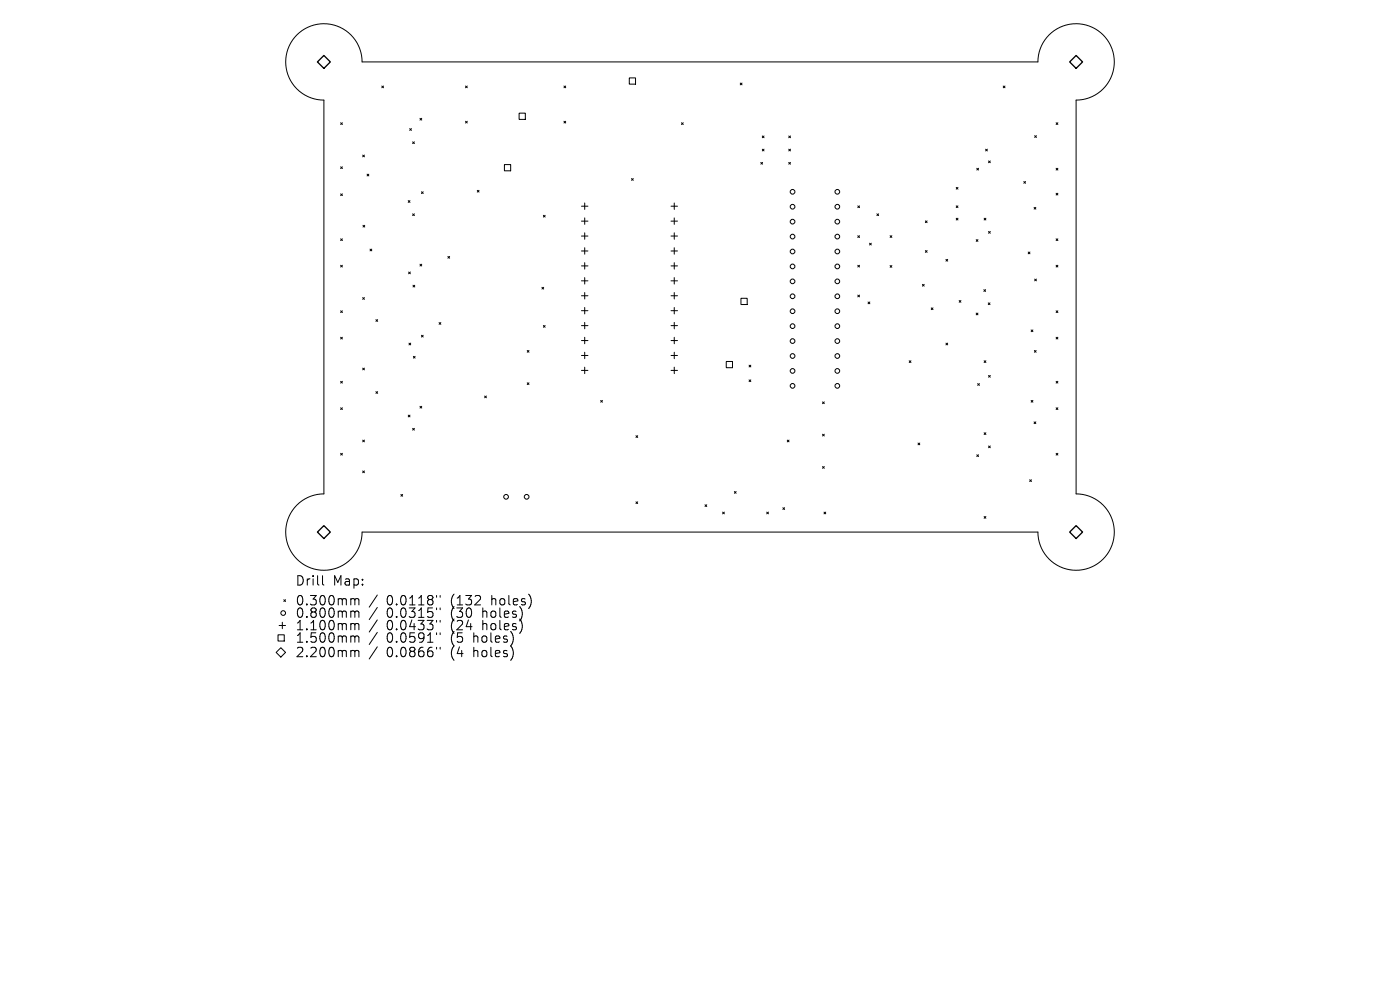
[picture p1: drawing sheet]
<svg xmlns="http://www.w3.org/2000/svg" width="297mm" height="210mm" viewBox="0 0 297 210" stroke-linecap="round" stroke-linejoin="round" font-family="sans-serif">
<defs><g id="words">
<g font-size="2.8">
<text x="62.6" y="124.5">Drill</text>
<text x="70.6" y="124.5">Map:</text>
<text x="62.6" y="128.7">0.300mm</text>
<text x="62.6" y="131.3">0.800mm</text>
<text x="82" y="128.7">0.0118&quot;</text>
<text x="82" y="131.3">0.0315&quot;</text>
<text x="95.7" y="128.7">(132</text>
<text x="95.7" y="131.3">(30</text>
<text x="102.6" y="131.3">holes)</text>
<text x="104.5" y="128.7">holes)</text>
<text x="62.6" y="134">1.100mm</text>
<text x="62.6" y="136.6">1.500mm</text>
<text x="82" y="134">0.0433&quot;</text>
<text x="82" y="136.6">0.0591&quot;</text>
<text x="95.7" y="134">(24</text>
<text x="95.7" y="136.6">(5</text>
<text x="100.7" y="136.6">holes)</text>
<text x="102.6" y="134">holes)</text>
<text x="62.6" y="139.7">2.200mm</text>
<text x="82" y="139.7">0.0866&quot;</text>
<text x="95.7" y="139.7">(4</text>
<text x="100.7" y="139.7">holes)</text>
</g>
</g></defs>
<g fill="none" stroke="#000" stroke-width=".21">
<path d="M63 7.4a8.1 8.1 0 0 1 8.8-1.8 8.1 8.1 0 0 1 5 7.5h143.4a8.1 8.1 0 0 1 8.1-8.1 8.1 8.1 0 0 1 8.1 8.1 8.1 8.1 0 0 1-8.1 8.1v83.6a8.1 8.1 0 0 1 8.1 8.1 8.1 8.1 0 0 1-8.1 8.1 8.1 8.1 0 0 1-8.1-8.1h-143.4a8.1 8.1 0 0 1-8.1 8.1 8.1 8.1 0 0 1-8.1-8.1 8.1 8.1 0 0 1 8.1-8.1v-83.6a8.1 8.1 0 0 1-7.5-5 8.1 8.1 0 0 1 1.8-8.8zM81 18.2l.4 .4M81.4 18.2l-.4 .4M98.8 18.2l.3 .4M99.1 18.2l-.3 .4M119.6 18.2l.4 .4M120 18.2l-.4 .4M133.5 16.5h1.3v1.3h-1.3zM157 17.6l.4 .4M157.4 17.6l-.4 .4M212.8 18.2l.4 .4M213.2 18.2l-.4 .4"/>
<path d="M72.3 26l.3 .4M72.3 35.4l.3 .4M72.6 26l-.3 .4M72.6 35.4l-.3 .4M76.9 32.9l.4 .4M77.3 32.9l-.4 .4M77.9 36.9l.4 .4M78.3 36.9l-.4 .4M86.9 27.3l.4 .4M87.3 27.3l-.4 .4M87.5 30.1l.4 .4M87.9 30.1l-.4 .4"/>
<path d="M89.1 25.1l.4 .4M89.5 25.1l-.4 .4M98.8 25.7l.3 .4M99.1 25.7l-.3 .4M107 34.9h1.3v1.3h-1.3zM110.1 24h1.3v1.3h-1.3zM119.6 25.7l.4 .4M120 25.7l-.4 .4M134 37.9l.4 .4M134.4 37.9l-.4 .4M144.6 26l.3 .4M144.9 26l-.3 .4"/>
<path d="M161.4 34.5l.4 .3M161.7 28.8l.4 .4M161.7 31.6l.4 .4M161.8 34.5l-.4 .3M162.1 28.8l-.4 .4M162.1 31.6l-.4 .4M167.3 34.5l.4 .3M167.3 28.8l.4 .4M167.3 31.6l.4 .4M167.7 28.8l-.4 .4M167.7 31.6l-.4 .4M167.7 34.5l-.4 .3"/>
<path d="M202.9 39.8l.3 .3M203.2 39.8l-.3 .3M207.2 35.7l.4 .4M207.6 35.7l-.4 .4M209.1 31.6l.4 .4M209.5 31.6l-.4 .4M209.7 34.1l.4 .4M210.1 34.1l-.4 .4M217.2 38.5l.4 .4M217.6 38.5l-.4 .4M219.5 28.8l.4 .4M219.9 28.8l-.4 .4"/>
<path d="M224.1 26l.3 .4M224.1 35.7l.3 .4M224.4 26l-.3 .4M224.4 35.7l-.3 .4M72.3 41.1l.3 .4M72.3 50.7l.3 .3M72.3 56.3l.3 .3M72.6 41.1l-.3 .4M72.6 50.7l-.3 .3M72.6 56.3l-.3 .3M77 47.8l.4 .4M77.4 47.8l-.4 .4"/>
<path d="M78.5 52.8l.4 .4M78.9 52.8l-.4 .4M86.6 42.6l.4 .3M86.7 57.7l.4 .4M87 42.6l-.4 .3M87.1 57.7l-.4 .4M87.5 45.4l.4 .3M87.9 45.4l-.4 .3M89.1 56.1l.4 .3M89.4 40.7l.4 .4M89.5 56.1l-.4 .3M89.8 40.7l-.4 .4"/>
<path d="M95 54.4l.4 .4M95.4 54.4l-.4 .4M101.3 40.4l.3 .3M101.6 40.4l-.3 .3M115.3 45.7l.4 .3M115.7 45.7l-.4 .3M123.4 43.7h1.3M123.4 46.9h1.3M123.4 50.1h1.3M123.4 53.2h1.3M123.4 56.4h1.3M123.4 59.6h1.3"/>
<path d="M124 43.1v1.3M124 46.2v1.4M124 49.4v1.4M124 52.6v1.3M124 55.7v1.4M124 58.9v1.4M142.4 43.7h1.3M142.4 46.9h1.3M142.4 50.1h1.3M142.4 53.2h1.3M142.4 56.4h1.3M142.4 59.6h1.3"/>
<path d="M143 43.1v1.3M143 46.2v1.4M143 49.4v1.4M143 52.6v1.3M143 55.7v1.4M143 58.9v1.4M182 43.7l.3 .3M182 50l.3 .4M182 56.3l.3 .3M182.3 43.7l-.3 .3M182.3 50l-.3 .4M182.3 56.3l-.3 .3"/>
<path d="M184.5 51.6l.3 .4M184.8 51.6l-.3 .4M186 45.4l.4 .3M186.4 45.4l-.4 .3M188.8 50l.4 .4M188.8 56.3l.4 .4M189.2 50l-.4 .4M189.2 56.3l-.4 .4M196.3 46.9l.4 .3M196.3 53.2l.4 .3M196.7 46.9l-.4 .3M196.7 53.2l-.4 .3"/>
<path d="M200.7 55l.3 .4M201 55l-.3 .4M202.9 43.7l.3 .3M202.9 46.3l.3 .4M203.2 43.7l-.3 .3M203.2 46.3l-.3 .4M207.1 50.8l.4 .4M207.5 50.8l-.4 .4M208.8 46.3l.4 .4M209.2 46.3l-.4 .4M209.7 49.1l.4 .4M210.1 49.1l-.4 .4"/>
<path d="M218.1 53.5l.4 .3M218.5 53.5l-.4 .3M219.4 44l.3 .4M219.5 59.2l.4 .4M219.7 44l-.3 .4M219.9 59.2l-.4 .4M224.1 41l.3 .4M224.1 50.7l.3 .3M224.1 56.3l.3 .3M224.4 41l-.3 .4M224.4 50.7l-.3 .3M224.4 56.3l-.3 .3"/>
<path d="M72.3 65.9l.3 .4M72.3 71.5l.3 .4M72.6 65.9l-.3 .4M72.6 71.5l-.3 .4M76.9 63.1l.4 .4M76.9 78.1l.4 .4M77.3 63.1l-.4 .4M77.3 78.1l-.4 .4M79.7 67.8l.4 .4M80.1 67.8l-.4 .4M86.8 72.8l.3 .4M87.1 72.8l-.3 .4"/>
<path d="M87.6 60.5l.4 .4M87.7 75.6l.4 .4M88 60.5l-.4 .4M88.1 75.6l-.4 .4M89.4 71.1l.4 .4M89.8 71.1l-.4 .4M93.1 68.4l.4 .4M93.5 68.4l-.4 .4M111.8 74.3l.4 .4M112.2 74.3l-.4 .4M115 60.9l.3 .4M115.3 69l.4 .4"/>
<path d="M115.3 60.9l-.3 .4M115.7 69l-.4 .4M123.4 62.7h1.3M123.4 65.9h1.3M123.4 69.1h1.3M123.4 72.2h1.3M123.4 75.4h1.3M123.4 78.6h1.3M124 62.1v1.3M124 65.2v1.4M124 68.4v1.4M124 71.6v1.3"/>
<path d="M124 74.7v1.4M124 77.9v1.4M142.4 62.7h1.3M142.4 65.9h1.3M142.4 69.1h1.3M142.4 72.2h1.3M142.4 75.4h1.3M142.4 78.6h1.3M143 62.1v1.3M143 65.2v1.4M143 68.4v1.4M143 71.6v1.3"/>
<path d="M143 74.7v1.4M143 77.9v1.4M154.1 76.7h1.3v1.3h-1.3zM157.2 63.3h1.3v1.3h-1.3zM158.9 77.5l.4 .3M159.3 77.5l-.4 .3M182 62.6l.3 .4M182.3 62.6l-.3 .4M184.2 64.1l.3 .3M184.5 64.1l-.3 .3M192.9 76.5l.4 .4M193.3 76.5l-.4 .4"/>
<path d="M195.7 60.3l.4 .4M196.1 60.3l-.4 .4M197.6 65.3l.3 .4M197.9 65.3l-.3 .4M200.7 72.8l.3 .4M201 72.8l-.3 .4M203.5 63.8l.4 .3M203.9 63.8l-.4 .3M207.1 66.4l.4 .4M207.5 66.4l-.4 .4M208.7 61.4l.4 .4M208.8 76.5l.4 .4"/>
<path d="M209.1 61.4l-.4 .4M209.2 76.5l-.4 .4M209.7 64.2l.3 .4M209.7 79.6l.4 .4M210 64.2l-.3 .4M210.1 79.6l-.4 .4M218.8 70l.3 .4M219.1 70l-.3 .4M219.4 74.3l.4 .4M219.8 74.3l-.4 .4M224.1 65.9l.3 .4M224.1 71.5l.3 .4"/>
<path d="M224.4 65.9l-.3 .4M224.4 71.5l-.3 .4M72.3 80.9l.3 .4M72.3 86.5l.3 .4M72.3 96.2l.3 .3M72.6 80.9l-.3 .4M72.6 86.5l-.3 .4M72.6 96.2l-.3 .3M76.9 93.4l.4 .3M76.9 99.9l.4 .4M77.3 93.4l-.4 .3M77.3 99.9l-.4 .4"/>
<path d="M79.7 83.1l.4 .3M80.1 83.1l-.4 .3M86.6 88.1l.4 .3M87 88.1l-.4 .3M87.5 90.9l.4 .3M87.9 90.9l-.4 .3M89.1 86.2l.4 .4M89.5 86.2l-.4 .4M102.8 84l.4 .4M103.2 84l-.4 .4M111.8 81.2l.4 .4M112.2 81.2l-.4 .4"/>
<path d="M127.4 84.9l.4 .4M127.8 84.9l-.4 .4M134.9 92.4l.4 .4M135.3 92.4l-.4 .4M158.9 80.6l.4 .4M159.3 80.6l-.4 .4M167 93.4l.4 .3M167.4 93.4l-.4 .3M174.5 85.3l.4 .3M174.5 92.1l.4 .4M174.5 99l.4 .3M174.9 85.3l-.4 .3"/>
<path d="M174.9 92.1l-.4 .4M174.9 99l-.4 .3M194.8 94l.3 .4M195.1 94l-.3 .4M207.2 96.5l.4 .3M207.4 81.4l.4 .3M207.6 96.5l-.4 .3M207.8 81.4l-.4 .3M208.8 91.8l.4 .4M209.2 91.8l-.4 .4M209.7 94.6l.4 .4M210.1 94.6l-.4 .4"/>
<path d="M218.8 84.9l.3 .4M219.1 84.9l-.3 .4M219.4 89.5l.3 .4M219.7 89.5l-.3 .4M224.1 80.9l.3 .4M224.1 86.5l.3 .4M224.1 96.2l.3 .3M224.4 96.2l-.3 .3M224.4 80.9l-.3 .4M224.4 86.5l-.3 .4M85 104.9l.4 .4M85.4 104.9l-.4 .4"/>
<path d="M134.9 106.4l.4 .4M135.3 106.4l-.4 .4M149.6 107.1l.3 .3M149.9 107.1l-.3 .3M153.3 108.6l.4 .4M153.7 108.6l-.4 .4M155.8 104.3l.4 .3M156.2 104.3l-.4 .3M162.7 108.6l.3 .4M163 108.6l-.3 .4M166.1 107.7l.4 .4M166.5 107.7l-.4 .4"/>
<path d="M174.8 108.6l.4 .4M175.2 108.6l-.4 .4M208.8 109.6l.4 .3M209.2 109.6l-.4 .3M218.4 101.8l.4 .3M218.8 101.8l-.4 .3M58.6 138.4l1-1 1 1-1 1zM59 134.7h1.3v1.3h-1.3zM59.2 132.7h1.4M59.9 132v1.4M60.2 127.2l.4 .4M60.6 127.2l-.4 .4"/>
<path d="M68.4 122.1v1.7l.3 .3M74.7 127l.5 .1 .1 .2M74.7 129.6h.3l.3 .3M74.7 132.3h.3l.3 .3M74.7 134.9h.3l.3 .3M74.7 138l.5 .1 .1 .2M75.3 127.3l.3-.3 .4 .1 .1 1.2M75.3 127.3v1M75.3 129.9v1.1M75.3 132.6v1M75.3 135.2v1M75.3 138.3v1"/>
<path d="M75.3 129.9l.3-.3 .4 .1 .1 1.3M75.3 132.6l.3-.3 .4 .1 .1 1.2M75.3 135.2l.3-.3 .4 .1 .1 1.2M75.3 138.3l.3-.3 .4 .1 .1 1.2M80 126.2l-1.7 2.6M80 128.9l-1.7 2.5M80 131.5l-1.7 2.6M80 134.1l-1.7 2.6M80 137.2l-1.7 2.6M92.6 126.3v.4M92.6 129v.3M92.6 131.6v.4"/>
<path d="M92.6 134.2v.4M92.6 137.3v.4M93.4 126.3v.4M93.4 129v.3M93.4 131.6v.4M93.4 134.2v.4M93.4 137.3v.4"/>
<circle cx="168.1" cy="59.7" r=".5"/>
<circle cx="168.1" cy="40.7" r=".5"/>
<circle cx="168.1" cy="43.9" r=".5"/>
<circle cx="168.1" cy="50.2" r=".5"/>
<circle cx="168.1" cy="47" r=".5"/>
<circle cx="168.1" cy="53.4" r=".5"/>
<circle cx="168.1" cy="56.5" r=".5"/>
<circle cx="177.6" cy="59.7" r=".5"/>
<circle cx="177.6" cy="40.7" r=".5"/>
<circle cx="177.6" cy="43.9" r=".5"/>
<circle cx="177.6" cy="47" r=".5"/>
<circle cx="177.6" cy="50.2" r=".5"/>
<circle cx="177.6" cy="53.4" r=".5"/>
<circle cx="177.6" cy="56.5" r=".5"/>
<circle cx="168.1" cy="62.9" r=".5"/>
<circle cx="168.1" cy="66" r=".5"/>
<circle cx="168.1" cy="75.5" r=".5"/>
<circle cx="168.1" cy="69.2" r=".5"/>
<circle cx="168.1" cy="72.4" r=".5"/>
<circle cx="168.1" cy="78.7" r=".5"/>
<circle cx="177.6" cy="62.9" r=".5"/>
<circle cx="177.6" cy="66" r=".5"/>
<circle cx="177.6" cy="75.5" r=".5"/>
<circle cx="177.6" cy="78.7" r=".5"/>
<circle cx="177.6" cy="72.4" r=".5"/>
<circle cx="177.6" cy="69.2" r=".5"/>
<circle cx="168.1" cy="81.9" r=".5"/>
<circle cx="177.6" cy="81.9" r=".5"/>
<circle cx="107.4" cy="105.4" r=".5"/>
<circle cx="111.7" cy="105.4" r=".5"/>
<circle cx="60.1" cy="130" r=".5"/>
</g>
<path d="M67.3 13.1l1.4-1.3 1.4 1.3-1.4 1.4zM228.3 11.8l1.4 1.3-1.4 1.4-1.4-1.4zM67.3 112.9l1.4-1.4 1.4 1.4-1.4 1.3zM228.3 111.5l1.4 1.4-1.4 1.3-1.4-1.3z" fill="none" stroke="#000" stroke-width=".27"/>
<use href="#words"/>
</svg>
